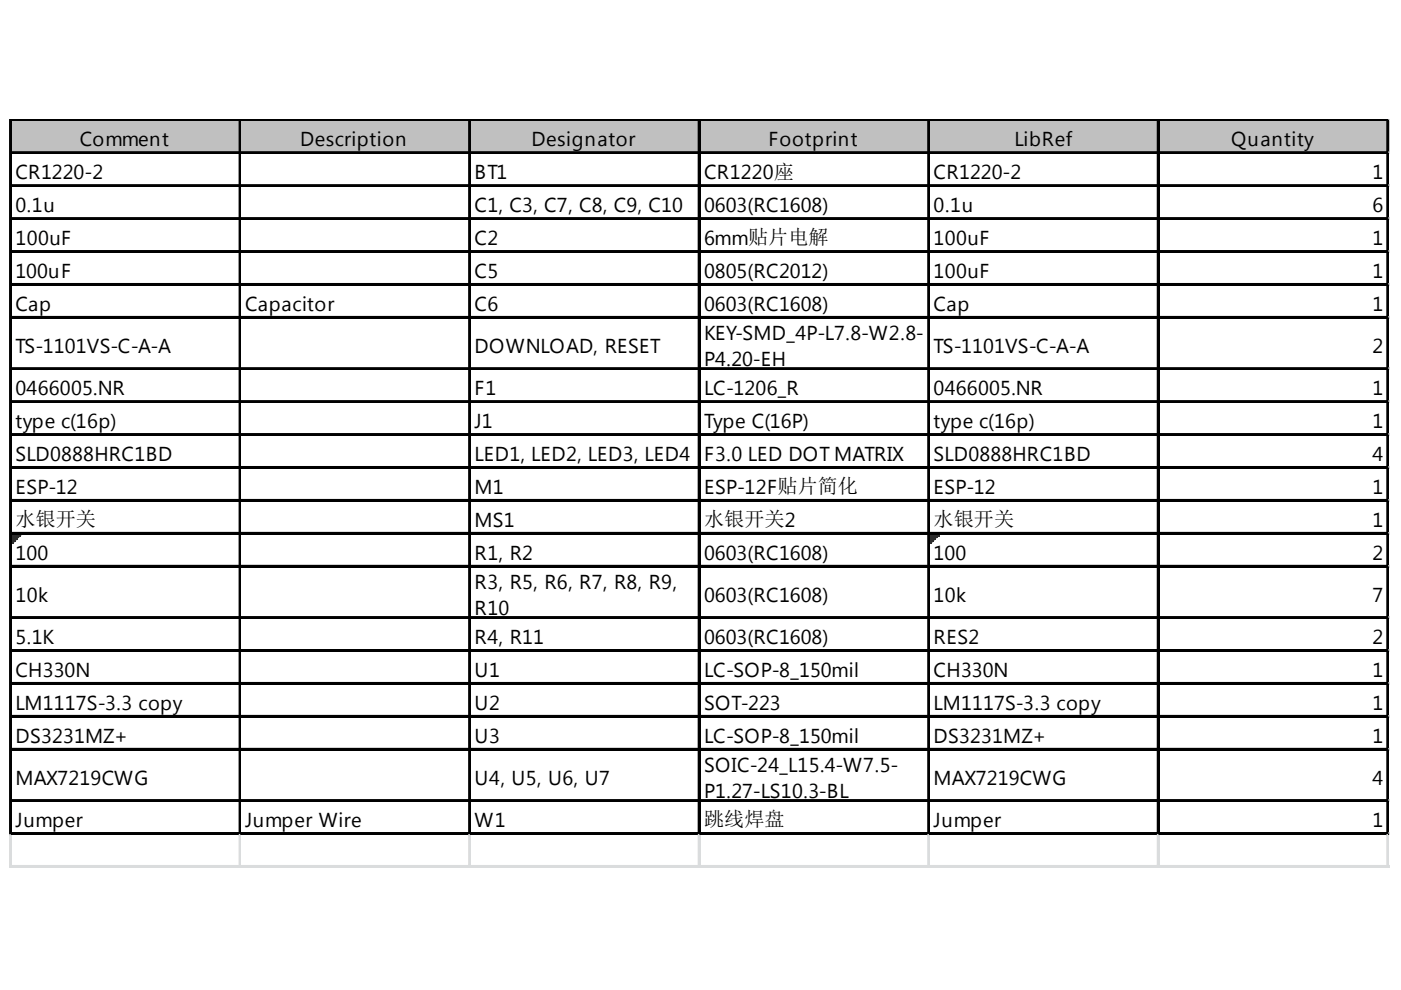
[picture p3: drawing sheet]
<svg xmlns="http://www.w3.org/2000/svg" width="297mm" height="210mm" viewBox="0 0 297 210" stroke-linecap="round" stroke-linejoin="round" font-family="sans-serif">
<defs><g id="words">
<g font-size="4.3">
<text x="16.9" y="31">Comment</text>
<text x="63.6" y="31">Description</text>
<text x="112.7" y="31">Designator</text>
<text x="162.9" y="31">Footprint</text>
<text x="215.1" y="31">LibRef</text>
<text x="261" y="31">Quantity</text>
<text x="3.3" y="38">CR1220-2</text>
<text x="100.6" y="38">BT1</text>
<text x="149.3" y="38">CR1220座</text>
<text x="197.9" y="38">CR1220-2</text>
<text x="291" y="38">1</text>
<text x="3.3" y="45">0.1u</text>
<text x="100.6" y="45">C1, C3, C7, C8, C9, C10</text>
<text x="149.3" y="45">0603(RC1608)</text>
<text x="197.9" y="45">0.1u</text>
<text x="291" y="45">6</text>
<text x="3.3" y="52">100uF</text>
<text x="100.6" y="52">C2</text>
<text x="149.3" y="52">6mm贴片电解</text>
<text x="197.9" y="52">100uF</text>
<text x="291" y="52">1</text>
<text x="3.3" y="59">100uF</text>
<text x="100.6" y="59">C5</text>
<text x="149.3" y="59">0805(RC2012)</text>
<text x="197.9" y="59">100uF</text>
<text x="291" y="59">1</text>
<text x="3.3" y="66">Cap</text>
<text x="51.9" y="66">Capacitor</text>
<text x="100.6" y="66">C6</text>
<text x="149.3" y="66">0603(RC1608)</text>
<text x="197.9" y="66">Cap</text>
<text x="291" y="66">1</text>
<text x="3.3" y="74.9">TS-1101VS-C-A-A</text>
<text x="100.6" y="74.9">DOWNLOAD, RESET</text>
<text x="149.3" y="72.2">KEY-SMD_4P-L7.8-W2.8-</text>
<text x="149.3" y="77.6">P4.20-EH</text>
<text x="197.9" y="74.9">TS-1101VS-C-A-A</text>
<text x="291" y="74.9">2</text>
<text x="3.3" y="83.8">0466005.NR</text>
<text x="100.6" y="83.8">F1</text>
<text x="149.3" y="83.8">LC-1206_R</text>
<text x="197.9" y="83.8">0466005.NR</text>
<text x="291" y="83.8">1</text>
<text x="3.3" y="90.8">type c(16p)</text>
<text x="100.6" y="90.8">J1</text>
<text x="149.3" y="90.8">Type C(16P)</text>
<text x="197.9" y="90.8">type c(16p)</text>
<text x="291" y="90.8">1</text>
<text x="3.3" y="97.8">SLD0888HRC1BD</text>
<text x="100.6" y="97.8">LED1, LED2, LED3, LED4</text>
<text x="149.3" y="97.8">F3.0 LED DOT MATRIX</text>
<text x="197.9" y="97.8">SLD0888HRC1BD</text>
<text x="291" y="97.8">4</text>
<text x="3.3" y="104.8">ESP-12</text>
<text x="100.6" y="104.8">M1</text>
<text x="149.3" y="104.8">ESP-12F贴片简化</text>
<text x="197.9" y="104.8">ESP-12</text>
<text x="291" y="104.8">1</text>
<text x="3.3" y="111.6">水银开关</text>
<text x="100.6" y="111.7">MS1</text>
<text x="149.3" y="111.6">水银开关2</text>
<text x="197.9" y="111.6">水银开关</text>
<text x="291" y="111.7">1</text>
<text x="3.3" y="118.7">100</text>
<text x="100.6" y="118.7">R1, R2</text>
<text x="149.3" y="118.7">0603(RC1608)</text>
<text x="197.9" y="118.7">100</text>
<text x="291" y="118.7">2</text>
<text x="100.6" y="124.9">R3, R5, R6, R7, R8, R9,</text>
<text x="3.3" y="127.7">10k</text>
<text x="100.6" y="130.4">R10</text>
<text x="149.3" y="127.7">0603(RC1608)</text>
<text x="197.9" y="127.7">10k</text>
<text x="291" y="127.7">7</text>
<text x="3.3" y="136.6">5.1K</text>
<text x="100.6" y="136.6">R4, R11</text>
<text x="149.3" y="136.6">0603(RC1608)</text>
<text x="197.9" y="136.6">RES2</text>
<text x="291" y="136.6">2</text>
<text x="3.3" y="143.6">CH330N</text>
<text x="100.6" y="143.6">U1</text>
<text x="149.3" y="143.6">LC-SOP-8_150mil</text>
<text x="197.9" y="143.6">CH330N</text>
<text x="291" y="143.6">1</text>
<text x="3.3" y="150.6">LM1117S-3.3 copy</text>
<text x="100.6" y="150.6">U2</text>
<text x="149.3" y="150.6">SOT-223</text>
<text x="197.9" y="150.6">LM1117S-3.3 copy</text>
<text x="291" y="150.6">1</text>
<text x="3.3" y="157.5">DS3231MZ+</text>
<text x="100.6" y="157.5">U3</text>
<text x="149.3" y="157.5">LC-SOP-8_150mil</text>
<text x="197.9" y="157.5">DS3231MZ+</text>
<text x="291" y="157.5">1</text>
<text x="3.3" y="166.5">MAX7219CWG</text>
<text x="100.6" y="166.5">U4, U5, U6, U7</text>
<text x="149.3" y="163.7">SOIC-24_L15.4-W7.5-</text>
<text x="197.9" y="166.5">MAX7219CWG</text>
<text x="291" y="166.5">4</text>
<text x="149.3" y="169.2">P1.27-LS10.3-BL</text>
<text x="3.3" y="175.4">Jumper</text>
<text x="51.9" y="175.4">Jumper Wire</text>
<text x="100.6" y="175.4">W1</text>
<text x="149.3" y="175.2">跳线焊盘</text>
<text x="197.9" y="175.4">Jumper</text>
<text x="291" y="175.4">1</text>
</g>
</g></defs>
<path d="M2.5 25.6h292v7h-292z" fill="#c0c0c0"/>
<path d="M2.5 113.4h2" fill="none" stroke="#008000" stroke-width=".39"/>
<path d="M2.5 113.4h2v.3h-2z" fill="#008000"/>
<path d="M2.5 113.7h1.6" fill="none" stroke="#008000" stroke-width=".39"/>
<path d="M2.5 113.7h1.6v.4h-1.6z" fill="#008000"/>
<path d="M2.5 114.1h1.2" fill="none" stroke="#008000" stroke-width=".39"/>
<path d="M2.5 114.1h1.2v.4h-1.2z" fill="#008000"/>
<path d="M2.5 114.5h.8" fill="none" stroke="#008000" stroke-width=".39"/>
<path d="M2.5 114.5h.8v.4h-.8z" fill="#008000"/>
<path d="M2.5 114.9h.4" fill="none" stroke="#008000" stroke-width=".39"/>
<path d="M2.5 114.9h.4v.4h-.4z" fill="#008000"/>
<path d="M197.2 113.4h1.9" fill="none" stroke="#008000" stroke-width=".39"/>
<path d="M197.2 113.4h1.9v.3h-1.9z" fill="#008000"/>
<path d="M197.2 113.7h1.5" fill="none" stroke="#008000" stroke-width=".39"/>
<path d="M197.2 113.7h1.5v.4h-1.5z" fill="#008000"/>
<path d="M197.2 114.1h1.1" fill="none" stroke="#008000" stroke-width=".39"/>
<path d="M197.2 114.1h1.1v.4h-1.1z" fill="#008000"/>
<path d="M197.2 114.5h.7" fill="none" stroke="#008000" stroke-width=".39"/>
<path d="M197.2 114.5h.7v.4h-.7z" fill="#008000"/>
<path d="M197.2 114.9h.4" fill="none" stroke="#008000" stroke-width=".39"/>
<path d="M197.2 114.9h.4v.4h-.4z" fill="#008000"/>
<g fill="none" stroke="#000" stroke-width=".39">
<path d="M2.1 25.3v151.7M2.3 25.3v151.7M2.5 25.3h292M2.5 25.5h292M2.5 32.3h292M2.5 32.4h292M2.5 39.2h292M2.5 39.4h292M50.8 25.7v151.3M51 25.7v151.3M99.4 25.7v151.3M99.6 25.7v151.3"/>
<path d="M148.1 25.7v151.3M148.3 25.7v151.3M196.8 25.7v151.3M197 25.7v151.3M245.4 25.7v151.3M245.6 25.7v151.3M294.1 25.7v151.3M294.3 25.7v151.3M2.5 46.2h292M2.5 46.4h292M2.5 53.2h292M2.5 53.4h292"/>
<path d="M2.5 60.2h292M2.5 60.4h292M2.5 67.2h292M2.5 67.4h292M2.5 78h292M2.5 78.2h292M2.5 85h292M2.5 85.2h292M2.5 92h292M2.5 92.2h292M2.5 99h292M2.5 99.2h292"/>
<path d="M2.5 106h292M2.5 106.2h292M2.5 113h292M2.5 113.2h292M2.5 119.9h292M2.5 120.1h292M2.5 130.8h292M2.5 131h292M2.5 137.8h292M2.5 138h292M2.5 144.8h292M2.5 145h292"/>
<path d="M2.5 151.8h292M2.5 152h292M2.5 158.8h292M2.5 158.9h292M2.5 169.6h292M2.5 169.8h292M2.5 176.6h292M2.5 176.8h292"/>
</g>
<g fill="none" stroke="#dadcdd" stroke-width=".39">
<path d="M294.5 25.3h.1M2.1 177v7M2.3 177v7M50.8 177v7M51 177v7M99.4 177v7M99.6 177v7M148.1 177v7M148.3 177v7M196.8 177v7M197 177v7M245.4 177v7"/>
<path d="M245.6 177v7M294.1 177v7M294.3 177v7"/>
</g>
<path d="M294.5 25.3l.1 .4z" fill="#dadcdd"/>
<path d="M294.5 32.3h.1" fill="none" stroke="#dadcdd" stroke-width=".39"/>
<path d="M294.5 32.3l.1 .3z" fill="#dadcdd"/>
<path d="M294.5 39.2h.1" fill="none" stroke="#dadcdd" stroke-width=".39"/>
<path d="M294.5 39.2l.1 .4z" fill="#dadcdd"/>
<path d="M294.5 46.2h.1" fill="none" stroke="#dadcdd" stroke-width=".39"/>
<path d="M294.5 46.2l.1 .4z" fill="#dadcdd"/>
<path d="M294.5 53.2h.1" fill="none" stroke="#dadcdd" stroke-width=".39"/>
<path d="M294.5 53.2l.1 .4z" fill="#dadcdd"/>
<path d="M294.5 60.2h.1" fill="none" stroke="#dadcdd" stroke-width=".39"/>
<path d="M294.5 60.2l.1 .4z" fill="#dadcdd"/>
<path d="M294.5 67.2h.1" fill="none" stroke="#dadcdd" stroke-width=".39"/>
<path d="M294.5 67.2l.1 .4z" fill="#dadcdd"/>
<path d="M294.5 78h.1" fill="none" stroke="#dadcdd" stroke-width=".39"/>
<path d="M294.5 78l.1 .4z" fill="#dadcdd"/>
<path d="M294.5 85h.1" fill="none" stroke="#dadcdd" stroke-width=".39"/>
<path d="M294.5 85l.1 .4z" fill="#dadcdd"/>
<path d="M294.5 92h.1" fill="none" stroke="#dadcdd" stroke-width=".39"/>
<path d="M294.5 92l.1 .4z" fill="#dadcdd"/>
<path d="M294.5 99h.1" fill="none" stroke="#dadcdd" stroke-width=".39"/>
<path d="M294.5 99l.1 .4z" fill="#dadcdd"/>
<path d="M294.5 106h.1" fill="none" stroke="#dadcdd" stroke-width=".39"/>
<path d="M294.5 106l.1 .4z" fill="#dadcdd"/>
<path d="M294.5 113h.1" fill="none" stroke="#dadcdd" stroke-width=".39"/>
<path d="M294.5 113l.1 .4z" fill="#dadcdd"/>
<path d="M294.5 119.9h.1" fill="none" stroke="#dadcdd" stroke-width=".39"/>
<path d="M294.5 119.9l.1 .4z" fill="#dadcdd"/>
<path d="M294.5 130.8h.1" fill="none" stroke="#dadcdd" stroke-width=".39"/>
<path d="M294.5 130.8l.1 .4z" fill="#dadcdd"/>
<path d="M294.5 137.8h.1" fill="none" stroke="#dadcdd" stroke-width=".39"/>
<path d="M294.5 137.8l.1 .4z" fill="#dadcdd"/>
<path d="M294.5 144.8h.1" fill="none" stroke="#dadcdd" stroke-width=".39"/>
<path d="M294.5 144.8l.1 .4z" fill="#dadcdd"/>
<path d="M294.5 151.8h.1" fill="none" stroke="#dadcdd" stroke-width=".39"/>
<path d="M294.5 151.8l.1 .4z" fill="#dadcdd"/>
<path d="M294.5 158.8h.1" fill="none" stroke="#dadcdd" stroke-width=".39"/>
<path d="M294.5 158.8l.1 .3z" fill="#dadcdd"/>
<path d="M294.5 169.6h.1" fill="none" stroke="#dadcdd" stroke-width=".39"/>
<path d="M294.5 169.6l.1 .4z" fill="#dadcdd"/>
<path d="M294.5 176.6h.1" fill="none" stroke="#dadcdd" stroke-width=".39"/>
<path d="M294.5 176.6l.1 .4z" fill="#dadcdd"/>
<path d="M2.1 183.6h292.5M2.1 183.8h292.5" fill="none" stroke="#dadcdd" stroke-width=".39"/>
<use href="#words"/>
</svg>
